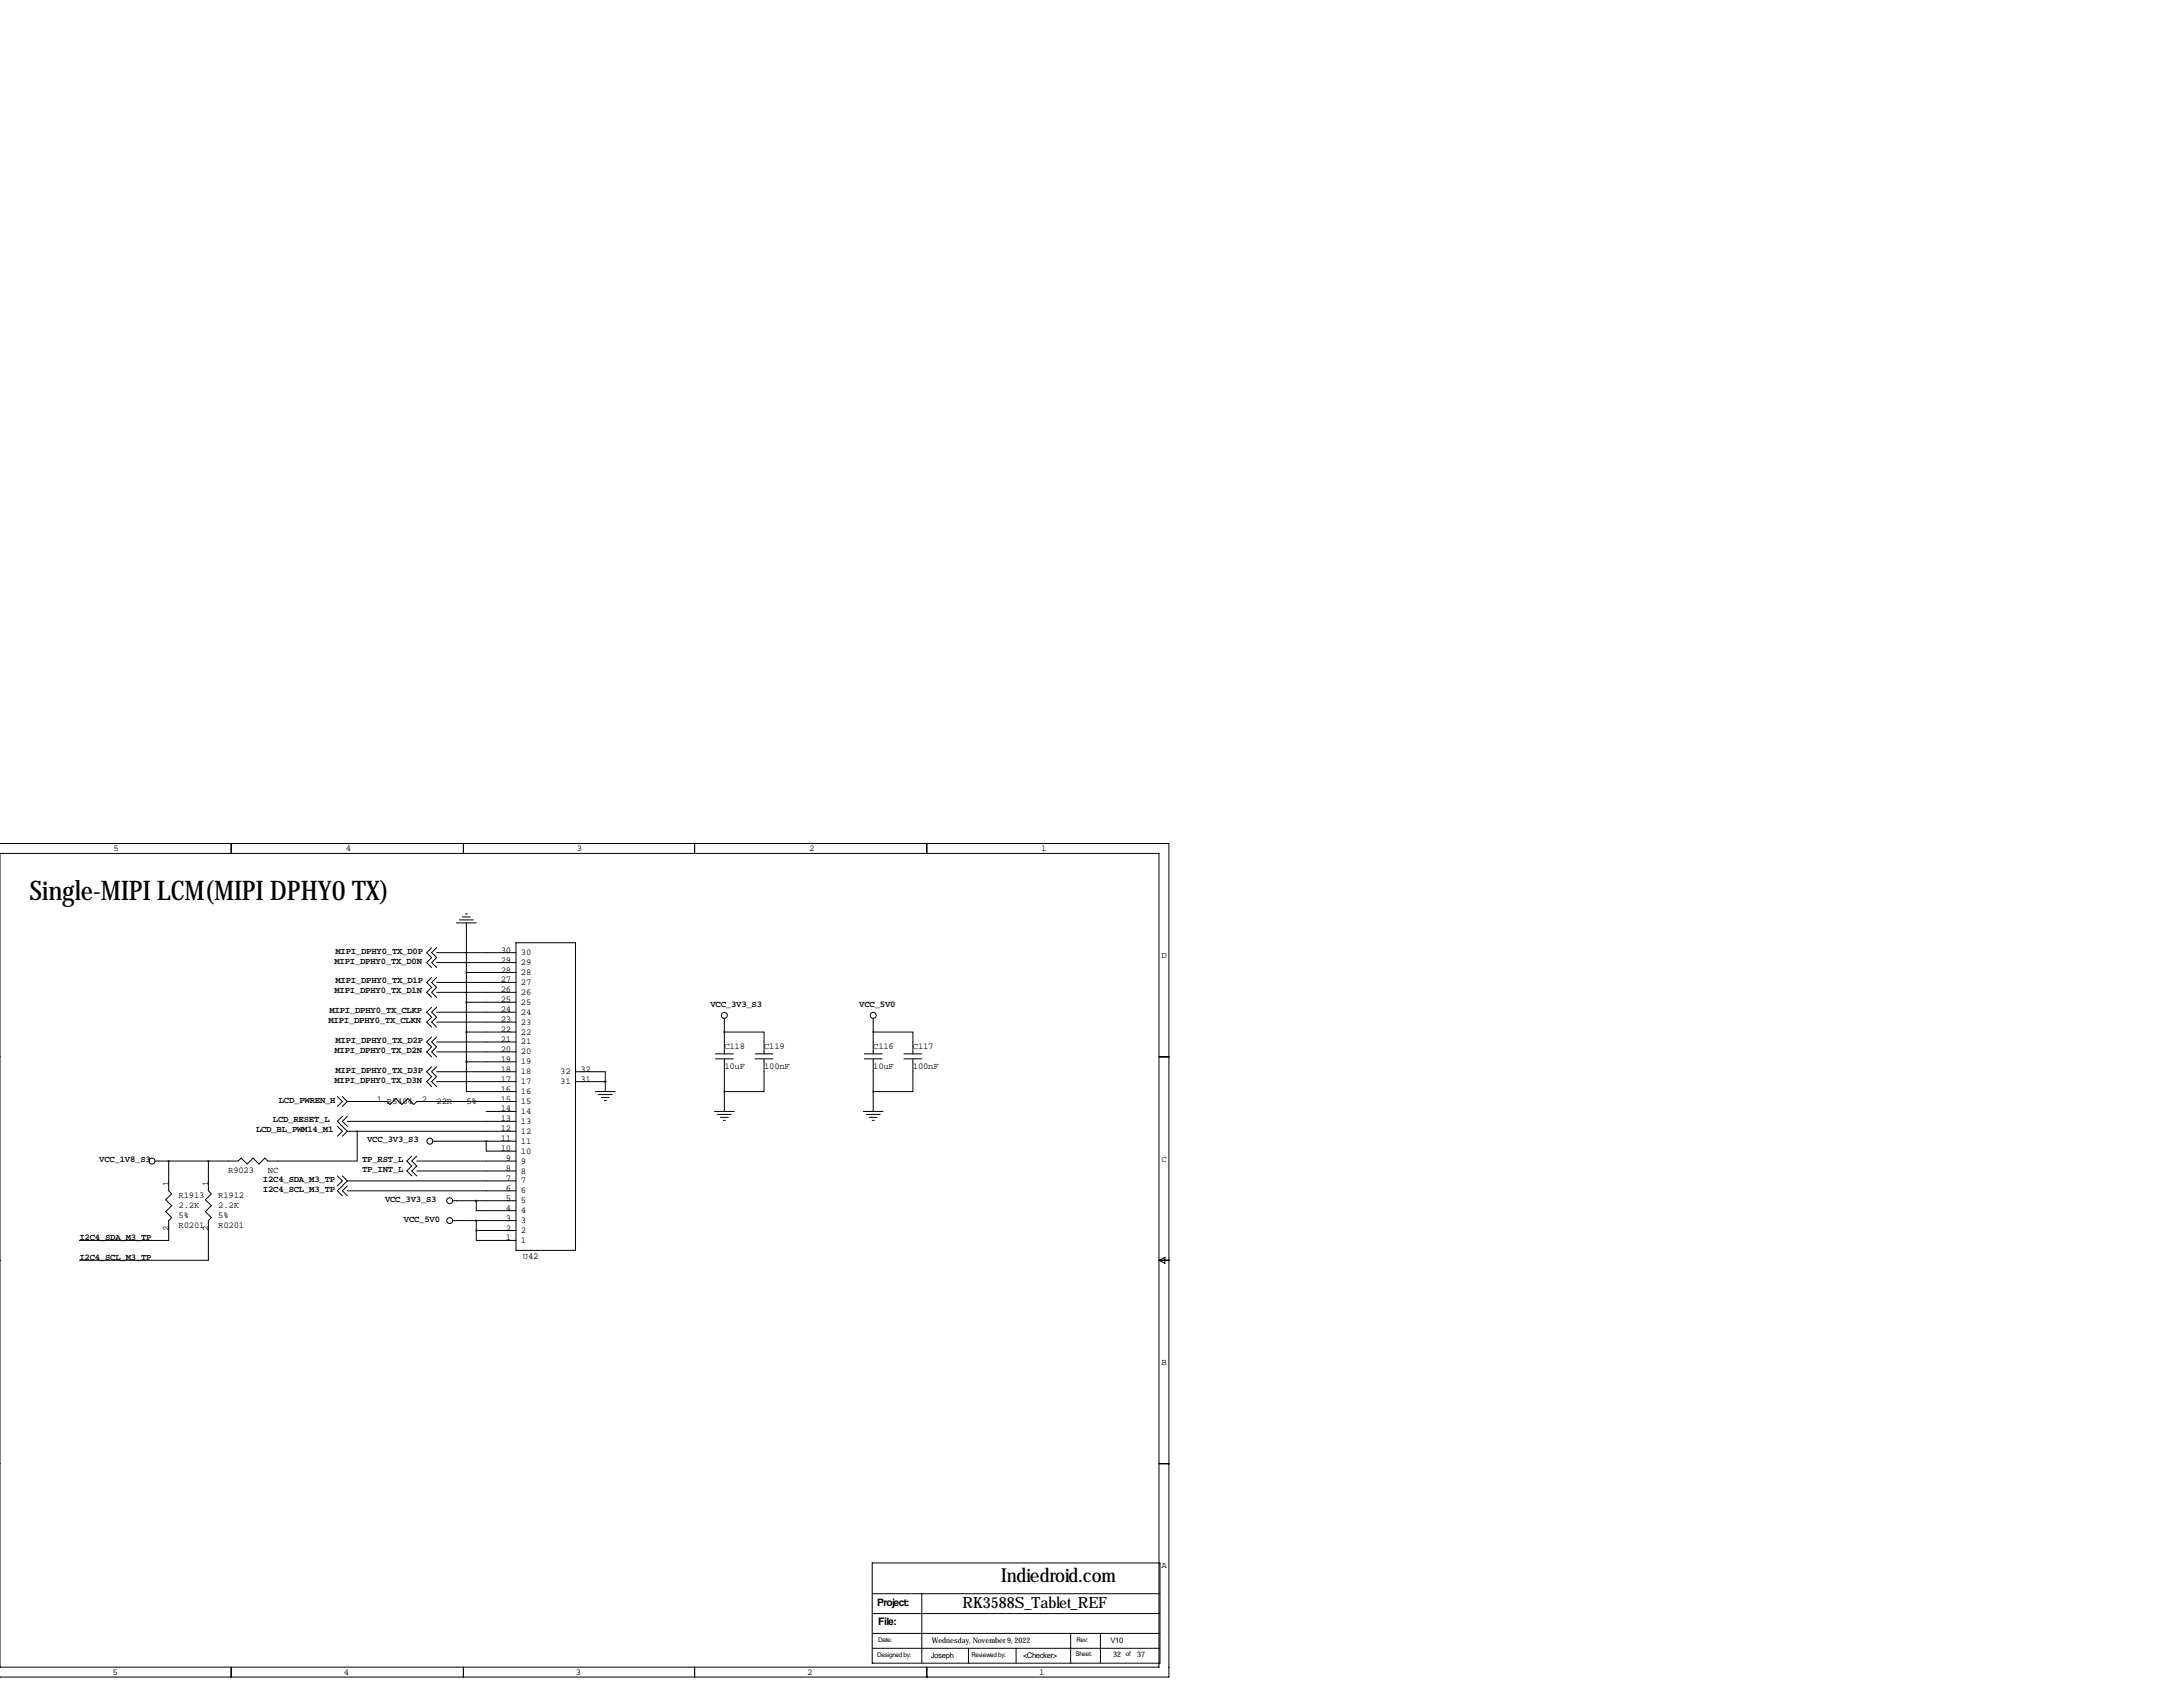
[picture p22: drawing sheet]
<svg xmlns="http://www.w3.org/2000/svg" width="559mm" height="432mm" viewBox="0 0 559 432" stroke-linecap="round" stroke-linejoin="round" font-family="sans-serif">
<defs><g id="words">
<text font-size="6.9" x="7.6" y="230.4">Single-MIPI LCM(MIPI DPHY0 TX)</text>
<text font-size="4.9" x="256.3" y="404.9">Indiedroid.com</text>
<text font-size="4" x="246.4" y="411.5">RK3588S_Tablet_REF</text>
<g font-size="2.6">
<text x="224.5" y="411">Project:</text>
<text x="224.8" y="416.1">File:</text>
</g>
<g font-size="2.3">
<text x="29.1" y="217.8">5</text>
<text x="88.5" y="217.8">4</text>
<text x="147.7" y="217.8">3</text>
<text x="207.1" y="217.8">2</text>
<text x="266.5" y="217.8">1</text>
<text x="85.9" y="244.1">MIPI_DPHY0_TX_D0P</text>
<text x="128.2" y="243.8">30</text>
<text x="133.3" y="244.5">30</text>
<text x="297.3" y="245.2">D</text>
<text x="85.6" y="246.6">MIPI_DPHY0_TX_D0N</text>
<text x="85.9" y="251.7">MIPI_DPHY0_TX_D1P</text>
<text x="128.2" y="251.5">27</text>
<text x="128.2" y="248.9">28</text>
<text x="128.2" y="246.4">29</text>
<text x="133.3" y="249.6">28</text>
<text x="133.3" y="247">29</text>
<text x="85.6" y="254.3">MIPI_DPHY0_TX_D1N</text>
<text x="128.2" y="256.5">25</text>
<text x="128.2" y="254">26</text>
<text x="133.3" y="257.2">25</text>
<text x="133.3" y="254.6">26</text>
<text x="133.3" y="252.1">27</text>
<text x="181.9" y="257.8">VCC_3V3_S3</text>
<text x="220" y="257.8">VCC_5V0</text>
<text x="84.1" y="261.9">MIPI_DPHY0_TX_CLKN</text>
<text x="84.3" y="259.3">MIPI_DPHY0_TX_CLKP</text>
<text x="128.2" y="261.6">23</text>
<text x="128.2" y="259.1">24</text>
<text x="133.3" y="262.3">23</text>
<text x="133.3" y="259.7">24</text>
<text x="85.6" y="269.5">MIPI_DPHY0_TX_D2N</text>
<text x="85.9" y="267">MIPI_DPHY0_TX_D2P</text>
<text x="128.2" y="269.2">20</text>
<text x="128.2" y="266.7">21</text>
<text x="128.2" y="264.2">22</text>
<text x="133.3" y="269.9">20</text>
<text x="133.3" y="267.3">21</text>
<text x="133.3" y="264.8">22</text>
<text x="185.4" y="268.5">C118</text>
<text x="195.6" y="268.5">C119</text>
<text x="223.5" y="268.5">C116</text>
<text x="233.7" y="268.5">C117</text>
<text x="85.9" y="274.6">MIPI_DPHY0_TX_D3P</text>
<text x="128.2" y="274.3">18</text>
<text x="128.2" y="271.8">19</text>
<text x="133.3" y="275">18</text>
<text x="133.3" y="272.4">19</text>
<text x="143.4" y="275">32</text>
<text x="148.6" y="274.3">32</text>
<text x="185.4" y="273.6">10uF</text>
<text x="195.6" y="273.6">100nF</text>
<text x="223.5" y="273.6">10uF</text>
<text x="233.7" y="273.6">100nF</text>
<text x="85.6" y="277.1">MIPI_DPHY0_TX_D3N</text>
<text x="96.5" y="281.9">1 R5404</text>
<text x="107.9" y="281.9">2</text>
<text x="128.2" y="281.9">15</text>
<text x="128.2" y="279.4">16</text>
<text x="128.2" y="276.9">17</text>
<text x="133.3" y="280">16</text>
<text x="133.3" y="277.5">17</text>
<text x="143.4" y="277.5">31</text>
<text x="148.6" y="276.9">31</text>
<text x="69.8" y="287.3">LCD_RESET_L</text>
<text x="71.4" y="282.2">LCD_PWREN_H</text>
<text x="111.8" y="282.5">22R</text>
<text x="119.4" y="282.5">5%</text>
<text x="128.2" y="287">13</text>
<text x="128.2" y="284.5">14</text>
<text x="133.3" y="287.7">13</text>
<text x="133.3" y="285.1">14</text>
<text x="133.3" y="282.6">15</text>
<text x="65.5" y="289.8">LCD_BL_PWM14_M1</text>
<text x="94" y="292.4">VCC_3V3_S3</text>
<text x="128.2" y="292.1">11</text>
<text x="128.2" y="289.6">12</text>
<text x="133.3" y="292.7">11</text>
<text x="133.3" y="290.2">12</text>
<text x="25.4" y="297.4">VCC_1V8_S3</text>
<text x="92.7" y="300">TP_INT_L</text>
<text x="92.7" y="297.4">TP_RST_L</text>
<text x="128.2" y="294.6">10</text>
<text x="129.5" y="299.7">8</text>
<text x="129.5" y="297.2">9</text>
<text x="133.3" y="297.8">9</text>
<text x="133.3" y="295.3">10</text>
<text x="297.3" y="297.3">C</text>
<text x="43.2" y="303.5" transform="rotate(-90 43.2 303.5)">1</text>
<text x="53.3" y="303.5" transform="rotate(-90 53.3 303.5)">1</text>
<text x="58.4" y="300.3">R9023</text>
<text x="67.3" y="305.1">I2C4_SCL_M3_TP</text>
<text x="67.3" y="302.5">I2C4_SDA_M3_TP</text>
<text x="68.6" y="300.3">NC</text>
<text x="129.5" y="304.8">6</text>
<text x="129.5" y="302.3">7</text>
<text x="133.3" y="305.4">6</text>
<text x="133.3" y="302.9">7</text>
<text x="133.3" y="300.4">8</text>
<text x="45.7" y="306.6">R1913</text>
<text x="45.7" y="311.7">5%</text>
<text x="45.7" y="309.1">2.2K</text>
<text x="55.9" y="306.6">R1912</text>
<text x="55.9" y="311.7">5%</text>
<text x="55.9" y="309.1">2.2K</text>
<text x="98.6" y="307.6">VCC_3V3_S3</text>
<text x="129.5" y="309.9">4</text>
<text x="129.5" y="307.3">5</text>
<text x="133.3" y="310.5">4</text>
<text x="133.3" y="308">5</text>
<text x="20.3" y="317.5">I2C4_SDA_M3_TP</text>
<text x="43.2" y="315" transform="rotate(-90 43.2 315)">2</text>
<text x="45.7" y="314.2">R0201</text>
<text x="53.3" y="315" transform="rotate(-90 53.3 315)">2</text>
<text x="55.9" y="314.2">R0201</text>
<text x="103.4" y="312.7">VCC_5V0</text>
<text x="129.5" y="317.5">1</text>
<text x="129.5" y="315">2</text>
<text x="129.5" y="312.4">3</text>
<text x="133.3" y="315.6">2</text>
<text x="133.3" y="313.1">3</text>
<text x="20.3" y="322.6">I2C4_SCL_M3_TP</text>
<text x="133.3" y="318.1">1</text>
<text x="133.9" y="322.3">U42</text>
<text x="297.3" y="349.4">B</text>
<text x="297.3" y="401.5">A</text>
<text x="28.8" y="428.6">5</text>
<text x="88" y="428.6">4</text>
<text x="147.4" y="428.6">3</text>
<text x="206.6" y="428.6">2</text>
<text x="266" y="428.6">1</text>
</g>
<g font-size="2">
<text x="238.3" y="424.4">Joseph</text>
<text x="238.5" y="420.6">Wednesday, November 9, 2022</text>
<text x="261.9" y="424.4">&lt;Checker&gt;</text>
<text x="284.2" y="420.6">V10</text>
<text x="285" y="424.2">32</text>
<text x="291.1" y="424.2">37</text>
</g>
<g font-size="1.6">
<text x="224.5" y="424.2">Designed by:</text>
<text x="224.8" y="420.4">Date:</text>
<text x="248.7" y="424.2">Reviewed by:</text>
<text x="275.3" y="423.9">Sheet:</text>
<text x="275.6" y="420.4">Rev:</text>
<text x="288.2" y="423.9">of</text>
</g>
</g></defs>
<g fill="none" stroke="#000" stroke-width=".26">
<path d="M0 215.9h299.2v213.4h-299.3M0 218.4h296.7v208.3h-296.7zM59.2 215.9v2.5M118.6 215.9v2.5M177.8 215.9v2.5M237.2 215.9v2.5M116.8 236.2h5.1M117.6 235.5h3.6M118.4 234.7h2M119.1 233.9h.5M119.4 236.2v35.6M110.5 242.6l-1.3 1.2 1.3 1.3-1.3 1.3 1.3 1.2"/>
<path d="M110.5 250.2l-1.3 1.3 1.3 1.2-1.3 1.3 1.3 1.3M110.5 257.8l-1.3 1.3 1.3 1.2-1.3 1.3 1.3 1.3M111.8 259.1h20.3M111.8 254h20.3M111.8 251.5h20.3M111.8 246.4h20.3M111.8 243.8h20.3M111.8 250.2l-1.3 1.3 1.3 1.2-1.3 1.3 1.3 1.3M111.8 242.6l-1.3 1.2 1.3 1.3-1.3 1.3 1.3 1.2M111.8 257.8l-1.3 1.3 1.3 1.2-1.3 1.3 1.3 1.3M119.4 256.5h12.7M119.4 248.9h12.7"/>
<path d="M132.1 241.3h15.2v78.7h-15.2zM-.1 270.5h.1M110.5 273l-1.3 1.3 1.3 1.3-1.3 1.3 1.3 1.2M110.5 265.4l-1.3 1.3 1.3 1.3-1.3 1.2 1.3 1.3M111.8 276.9h20.3M111.8 274.3h20.3M111.8 269.2h20.3M111.8 266.7h20.3M111.8 261.6h20.3M111.8 273l-1.3 1.3 1.3 1.3-1.3 1.3 1.3 1.2M111.8 265.4l-1.3 1.3 1.3 1.3-1.3 1.2 1.3 1.3M119.4 271.8v7.6h12.7"/>
<path d="M119.4 271.8h12.7M119.4 264.2h12.7M147.3 276.9h7.6M147.3 274.3h7.6v5.1M152.4 279.4h5.1M154.9 276.9h.1M183.1 271h4.6M183.1 269.7h4.6M185.4 264.2h10.2v5.5M185.4 260.6v9.1M185.4 271v13.5M193.3 271h4.6"/>
<path d="M193.3 269.7h4.6M195.6 271v8.4h-10.2M221.2 271h4.6M221.2 269.7h4.6M223.5 264.2h10.2v5.5M223.5 260.6v9.1M223.5 271v13.5M231.4 271h4.6M231.4 269.7h4.6M233.7 271v8.4h-10.2M296.7 270.5h2.5M43.2 297.2v7.6l.7 .8-1.5 1.5 1.5 1.5-1.5 1.5 1.5 1.6-.7 .7v5.1h-22.9"/>
<path d="M53.3 297.2v7.6l.8 .8-1.5 1.5 1.5 1.5-1.5 1.5 1.5 1.6-.8 .7v10.2h-33M86.4 288.3l1.2 1.3-1.2 1.2M86.4 280.7l1.2 1.2-1.2 1.3M87.6 285.8l-1.2 1.2 2.5 2.6M87.6 280.7l1.3 1.2M88.9 281.9h10.2l.7 .8 1.5-1.5 1.6 1.5 1.5-1.5 1.5 1.5 .8-.8h25.4M88.9 289.6h43.2M88.9 287h43.2M88.9 289.6l-1.3 1.2M88.9 281.9l-1.3 1.3M88.9 285.8l-1.3 1.2 1.3 1.3M91.4 289.6v7.6h-22.8l-.8-.8-1.5 1.5-1.5-1.5-1.6 1.5-1.5-1.5-.7 .8h-21.4"/>
<path d="M105.4 295.9l-1.3 1.3 1.3 1.2-1.3 1.3 1.3 1.3M106.7 299.7h25.4M106.7 297.2h25.4M106.7 295.9l-1.3 1.3 1.3 1.2-1.3 1.3 1.3 1.3M110.7 292.1h21.4M124.5 292.1h.1M124.5 292.1v2.5h7.6M124.5 284.5h7.6M153.2 280.2h3.5M153.9 280.9h2.1M154.7 281.7h.5M182.9 284.5h5.1"/>
<path d="M183.6 285.2h3.6M184.4 286h2M185.2 286.8h.5M221 284.5h5.1M221.7 285.2h3.6M222.5 286h2M223.3 286.8h.5M86.4 301l1.2 1.3-1.2 1.2M87.6 301l1.3 1.3M88.9 304.8h43.2M88.9 302.3h43.2M88.9 302.3l-2.5 2.5 1.2 1.3"/>
<path d="M88.9 303.5l-1.3 1.3 1.3 1.3M115.8 312.4h16.3M115.8 307.3h16.3M121.9 315v2.5h10.2M121.9 307.3v2.6h10.2M121.9 315h10.2M121.9 312.4v2.6M-.1 322.6h.1M296.7 322.6h2.5M296.7 322.6l1.5-.8v1.5zM-.1 374.6h.1M296.7 374.6h2.5"/>
<path d="M223.3 407.9h73.6M223.3 400h73.6v25.7h-73.6zM223.3 413h73.6M223.3 418.1h73.6M236 407.9v17.8M274.1 418.1v7.6M281.7 418.1v7.6M59.2 426.7v2.6M118.6 426.7v2.6M177.8 426.7v2.6M223.3 421.9h73.6M237.2 426.7v2.6"/>
<path d="M247.9 421.9v3.8M260.1 421.9v3.8"/>
<circle cx="185.4" cy="259.9" r=".76"/>
<circle cx="223.5" cy="259.9" r=".76"/>
<circle cx="38.9" cy="297.2" r=".76"/>
<circle cx="110" cy="292.1" r=".76"/>
<circle cx="115.1" cy="312.4" r=".76"/>
<circle cx="115.1" cy="307.3" r=".76"/>
</g>
<path d="M53.3 297.2a.05 .05 0 0 0 .1 0 .05 .05 0 0 0-.1 0zM124.4 292.1a.05 .05 0 0 0 .1 0 .05 .05 0 0 0-.1 0zM91.4 289.6a.05 .05 0 0 0 .1 0 .05 .05 0 0 0-.1 0zM154.9 276.9a.05 .05 0 0 0 .1 0 .05 .05 0 0 0-.1 0z" fill="#000" stroke="#000" stroke-width=".51"/>
<use href="#words"/>
</svg>
